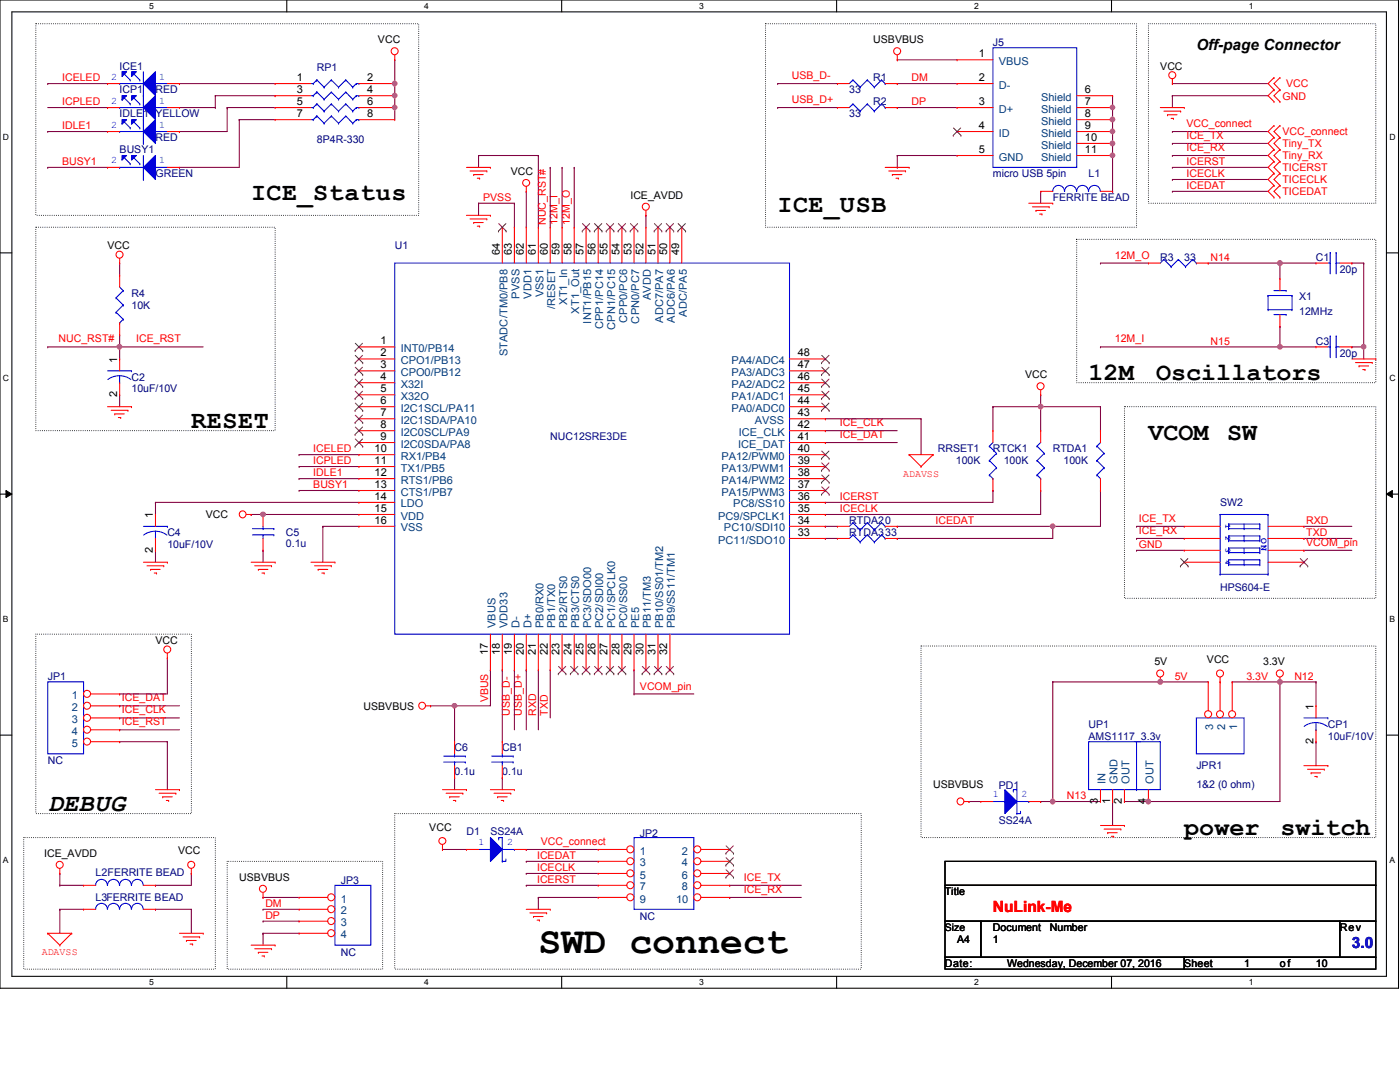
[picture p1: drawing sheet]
<svg xmlns="http://www.w3.org/2000/svg" width="279mm" height="216mm" viewBox="0 0 279 216" stroke-linecap="round" stroke-linejoin="round" font-family="sans-serif">
<defs><g id="words">
<text font-size="7.6" x="107.4" y="190.1">SWD connect</text>
<g font-size="5">
<text x="50.1" y="40">ICE_Status</text>
<text x="155.2" y="42.4">ICE_USB</text>
<text x="217.3" y="75.8">12M</text>
<text x="230.7" y="75.8">Oscillators</text>
<text x="38.2" y="85.3">RESET</text>
<text x="229.2" y="87.8">VCOM SW</text>
<text x="9.5" y="161.8">DEBUG</text>
<text x="236.3" y="166.5">power</text>
<text x="255.5" y="166.5">switch</text>
</g>
<text font-size="3.1" fill="#f00" x="198.2" y="181.9">NuLink-Me</text>
<text font-size="3.1" fill="#0000a0" x="269.8" y="189.1">3.0</text>
<text font-size="3" x="238.8" y="9.9">Off-page Connector</text>
<g font-size="2.2">
<text x="195.3" y="11.4">1</text>
<text x="59.2" y="16.2">1</text>
<text x="73.3" y="16.2">2</text>
<text x="195.3" y="16.2">2</text>
<text x="59.2" y="18.6">3</text>
<text x="59.2" y="21">5</text>
<text x="59.2" y="23.4">7</text>
<text x="73.3" y="18.6">4</text>
<text x="73.3" y="21">6</text>
<text x="73.3" y="23.4">8</text>
<text x="195.3" y="21">3</text>
<text x="216.5" y="18.6">6</text>
<text x="216.5" y="21">7</text>
<text x="216.5" y="23.4">8</text>
<text x="195.3" y="25.7">4</text>
<text x="216.5" y="25.7">9</text>
<text x="216.5" y="28.1">10</text>
<text x="195.3" y="30.5">5</text>
<text x="216.5" y="30.5">11</text>
<text x="99.7" y="50.8" transform="rotate(-90 99.7 50.8)">64</text>
<text x="102.2" y="50.8" transform="rotate(-90 102.2 50.8)">63</text>
<text x="104.5" y="50.8" transform="rotate(-90 104.5 50.8)">62</text>
<text x="106.9" y="50.8" transform="rotate(-90 106.9 50.8)">61</text>
<text x="109.3" y="50.8" transform="rotate(-90 109.3 50.8)">60</text>
<text x="111.7" y="50.8" transform="rotate(-90 111.7 50.8)">59</text>
<text x="114.1" y="50.8" transform="rotate(-90 114.1 50.8)">58</text>
<text x="116.5" y="50.8" transform="rotate(-90 116.5 50.8)">57</text>
<text x="118.9" y="50.8" transform="rotate(-90 118.9 50.8)">56</text>
<text x="121.2" y="50.8" transform="rotate(-90 121.2 50.8)">55</text>
<text x="123.6" y="50.8" transform="rotate(-90 123.6 50.8)">54</text>
<text x="126" y="50.8" transform="rotate(-90 126 50.8)">53</text>
<text x="128.4" y="50.8" transform="rotate(-90 128.4 50.8)">52</text>
<text x="130.8" y="50.8" transform="rotate(-90 130.8 50.8)">51</text>
<text x="133.2" y="50.8" transform="rotate(-90 133.2 50.8)">50</text>
<text x="135.6" y="50.8" transform="rotate(-90 135.6 50.8)">49</text>
<text x="75.9" y="68.7">1</text>
<text x="75.9" y="71.1">2</text>
<text x="159.2" y="71.1">48</text>
<text x="23.4" y="72.3" transform="rotate(-90 23.4 72.3)">1</text>
<text x="75.9" y="73.5">3</text>
<text x="75.9" y="75.9">4</text>
<text x="159.2" y="75.9">46</text>
<text x="159.2" y="73.5">47</text>
<text x="23.4" y="79.2" transform="rotate(-90 23.4 79.2)">2</text>
<text x="75.9" y="78.3">5</text>
<text x="75.9" y="80.6">6</text>
<text x="75.9" y="83.1">7</text>
<text x="159.2" y="80.6">44</text>
<text x="159.2" y="78.3">45</text>
<text x="159.2" y="83.1">43</text>
<text x="75.9" y="87.8">9</text>
<text x="75.9" y="85.4">8</text>
<text x="159.2" y="85.4">42</text>
<text x="159.2" y="87.8">41</text>
<text x="74.8" y="90.2">10</text>
<text x="74.8" y="92.6">11</text>
<text x="74.8" y="95">12</text>
<text x="159.2" y="95">38</text>
<text x="159.2" y="92.6">39</text>
<text x="159.2" y="90.2">40</text>
<text x="74.8" y="97.4">13</text>
<text x="74.8" y="99.7">14</text>
<text x="159.2" y="99.7">36</text>
<text x="159.2" y="97.4">37</text>
<text x="30.5" y="103.4" transform="rotate(-90 30.5 103.4)">1</text>
<text x="74.8" y="104.5">16</text>
<text x="74.8" y="102.2">15</text>
<text x="159.2" y="106.9">33</text>
<text x="159.2" y="104.5">34</text>
<text x="159.2" y="102.2">35</text>
<text x="30.5" y="110.3" transform="rotate(-90 30.5 110.3)">2</text>
<text x="97.4" y="130.6" transform="rotate(-90 97.4 130.6)">17</text>
<text x="99.7" y="130.6" transform="rotate(-90 99.7 130.6)">18</text>
<text x="102.2" y="130.6" transform="rotate(-90 102.2 130.6)">19</text>
<text x="104.5" y="130.6" transform="rotate(-90 104.5 130.6)">20</text>
<text x="106.9" y="130.6" transform="rotate(-90 106.9 130.6)">21</text>
<text x="109.3" y="130.6" transform="rotate(-90 109.3 130.6)">22</text>
<text x="111.7" y="130.6" transform="rotate(-90 111.7 130.6)">23</text>
<text x="114.1" y="130.6" transform="rotate(-90 114.1 130.6)">24</text>
<text x="116.5" y="130.6" transform="rotate(-90 116.5 130.6)">25</text>
<text x="118.9" y="130.6" transform="rotate(-90 118.9 130.6)">26</text>
<text x="121.2" y="130.6" transform="rotate(-90 121.2 130.6)">27</text>
<text x="123.6" y="130.6" transform="rotate(-90 123.6 130.6)">28</text>
<text x="126" y="130.6" transform="rotate(-90 126 130.6)">29</text>
<text x="128.4" y="130.6" transform="rotate(-90 128.4 130.6)">30</text>
<text x="130.8" y="130.6" transform="rotate(-90 130.8 130.6)">31</text>
<text x="133.2" y="130.6" transform="rotate(-90 133.2 130.6)">32</text>
<text x="262.1" y="141.6" transform="rotate(-90 262.1 141.6)">1</text>
<text x="262.1" y="148.5" transform="rotate(-90 262.1 148.5)">2</text>
<text x="219.1" y="160.4" transform="rotate(-90 219.1 160.4)">3</text>
<text x="221.5" y="160.4" transform="rotate(-90 221.5 160.4)">1</text>
<text x="223.9" y="160.4" transform="rotate(-90 223.9 160.4)">2</text>
<text x="228.7" y="160.4" transform="rotate(-90 228.7 160.4)">4</text>
</g>
<g font-size="2.2" fill="#004080">
<text x="199.3" y="13">VBUS</text>
<text x="199.3" y="17.7">D-</text>
<text x="199.3" y="22.5">D+</text>
<text x="207.8" y="20.1">Shield</text>
<text x="207.8" y="22.5">Shield</text>
<text x="199.3" y="27.3">ID</text>
<text x="207.8" y="24.9">Shield</text>
<text x="207.8" y="27.3">Shield</text>
<text x="207.8" y="29.6">Shield</text>
<text x="199.3" y="32">GND</text>
<text x="207.8" y="32">Shield</text>
<text x="103.7" y="59.6" transform="rotate(-90 103.7 59.6)">PVSS</text>
<text x="106" y="59.6" transform="rotate(-90 106 59.6)">VDD1</text>
<text x="108.5" y="59.4" transform="rotate(-90 108.5 59.4)">VSS1</text>
<text x="129.9" y="59.9" transform="rotate(-90 129.9 59.9)">AVDD</text>
<text x="110.8" y="61.7" transform="rotate(-90 110.8 61.7)">/RESET</text>
<text x="113.2" y="60.8" transform="rotate(-90 113.2 60.8)">XT1_In</text>
<text x="115.6" y="62.6" transform="rotate(-90 115.6 62.6)">XT1_Out</text>
<text x="118" y="64.6" transform="rotate(-90 118 64.6)">INT1/PB15</text>
<text x="120.4" y="65.7" transform="rotate(-90 120.4 65.7)">CPP1/PC14</text>
<text x="122.8" y="65.8" transform="rotate(-90 122.8 65.8)">CPN1/PC15</text>
<text x="125.1" y="64.4" transform="rotate(-90 125.1 64.4)">CPP0/PC6</text>
<text x="127.6" y="64.6" transform="rotate(-90 127.6 64.6)">CPN0/PC7</text>
<text x="132.3" y="64.4" transform="rotate(-90 132.3 64.4)">ADC7/PA7</text>
<text x="134.7" y="64.4" transform="rotate(-90 134.7 64.4)">ADC6/PA6</text>
<text x="137.1" y="63.2" transform="rotate(-90 137.1 63.2)">ADC/PA5</text>
<text x="80" y="70.2">INT0/PB14</text>
<text x="101.3" y="71.1" transform="rotate(-90 101.3 71.1)">STADC/TM0/PB8</text>
<text x="80" y="72.6">CPO1/PB13</text>
<text x="80" y="75">CPO0/PB12</text>
<text x="80" y="77.4">X32I</text>
<text x="146" y="77.4">PA2/ADC2</text>
<text x="146" y="75">PA3/ADC3</text>
<text x="146" y="72.6">PA4/ADC4</text>
<text x="80" y="79.8">X32O</text>
<text x="80" y="82.2">I2C1SCL/PA11</text>
<text x="146" y="82.2">PA0/ADC0</text>
<text x="146" y="79.8">PA1/ADC1</text>
<text x="80" y="89.3">I2C0SDA/PA8</text>
<text x="80" y="84.6">I2C1SDA/PA10</text>
<text x="80" y="87">I2C0SCL/PA9</text>
<text x="147.3" y="89.3">ICE_DAT</text>
<text x="147.4" y="87">ICE_CLK</text>
<text x="150.6" y="84.6">AVSS</text>
<text x="80" y="91.7">RX1/PB4</text>
<text x="80" y="94.1">TX1/PB5</text>
<text x="144" y="94.1">PA13/PWM1</text>
<text x="144" y="91.7">PA12/PWM0</text>
<text x="80" y="96.5">RTS1/PB6</text>
<text x="80" y="98.9">CTS1/PB7</text>
<text x="80" y="101.3">LDO</text>
<text x="144" y="98.9">PA15/PWM3</text>
<text x="144" y="96.5">PA14/PWM2</text>
<text x="146.3" y="101.3">PC8/SS10</text>
<text x="80" y="106">VSS</text>
<text x="80" y="103.7">VDD</text>
<text x="143.3" y="103.7">PC9/SPCLK1</text>
<text x="144.5" y="106">PC10/SDI10</text>
<text x="143.3" y="108.5">PC11/SDO10</text>
<text x="98.9" y="125.3" transform="rotate(-90 98.9 125.3)">VBUS</text>
<text x="101.3" y="125.3" transform="rotate(-90 101.3 125.3)">VDD33</text>
<text x="103.7" y="125.3" transform="rotate(-90 103.7 125.3)">D-</text>
<text x="106" y="125.3" transform="rotate(-90 106 125.3)">D+</text>
<text x="108.5" y="125.3" transform="rotate(-90 108.5 125.3)">PB0/RX0</text>
<text x="110.8" y="125.3" transform="rotate(-90 110.8 125.3)">PB1/TX0</text>
<text x="113.2" y="125.3" transform="rotate(-90 113.2 125.3)">PB2/RTS0</text>
<text x="115.6" y="125.3" transform="rotate(-90 115.6 125.3)">PB3/CTS0</text>
<text x="118" y="125.3" transform="rotate(-90 118 125.3)">PC3/SDO00</text>
<text x="120.4" y="125.3" transform="rotate(-90 120.4 125.3)">PC2/SDI00</text>
<text x="122.8" y="125.3" transform="rotate(-90 122.8 125.3)">PC1/SPCLK0</text>
<text x="125.1" y="125.3" transform="rotate(-90 125.1 125.3)">PC0/SS00</text>
<text x="127.6" y="125.3" transform="rotate(-90 127.6 125.3)">PE5</text>
<text x="129.9" y="125.3" transform="rotate(-90 129.9 125.3)">PB11/TM3</text>
<text x="132.3" y="125.3" transform="rotate(-90 132.3 125.3)">PB10/SS01/TM2</text>
<text x="134.7" y="125.3" transform="rotate(-90 134.7 125.3)">PB9/SS11/TM1</text>
<text x="14.3" y="139.5">1</text>
<text x="14.3" y="141.9">2</text>
<text x="14.3" y="144.3">3</text>
<text x="14.3" y="146.6">4</text>
<text x="14.3" y="149">5</text>
<text x="242.1" y="145.7" transform="rotate(-90 242.1 145.7)">3</text>
<text x="244.5" y="145.7" transform="rotate(-90 244.5 145.7)">2</text>
<text x="246.9" y="145.7" transform="rotate(-90 246.9 145.7)">1</text>
<text x="220.6" y="156.4" transform="rotate(-90 220.6 156.4)">IN</text>
<text x="223.1" y="156.4" transform="rotate(-90 223.1 156.4)">GND</text>
<text x="225.4" y="156.4" transform="rotate(-90 225.4 156.4)">OUT</text>
<text x="230.2" y="156.4" transform="rotate(-90 230.2 156.4)">OUT</text>
<text x="127.7" y="170.5">1</text>
<text x="127.7" y="172.9">3</text>
<text x="136.1" y="170.5">2</text>
<text x="136.1" y="172.9">4</text>
<text x="127.7" y="175.3">5</text>
<text x="127.7" y="177.7">7</text>
<text x="136.1" y="175.3">6</text>
<text x="136.1" y="177.7">8</text>
<text x="68" y="180.1">1</text>
<text x="68" y="182.5">2</text>
<text x="68" y="184.8">3</text>
<text x="127.7" y="180.1">9</text>
<text x="134.9" y="180.1">10</text>
<text x="68" y="187.2">4</text>
</g>
<g font-size="2.1">
<text x="75.4" y="8.6">VCC</text>
<text x="174.3" y="8.6">USBVBUS</text>
<text x="231.6" y="13.9">VCC</text>
<text x="101.9" y="34.9">VCC</text>
<text x="125.8" y="39.7">ICE_AVDD</text>
<text x="21.5" y="49.7">VCC</text>
<text x="204.6" y="75.5">VCC</text>
<text x="41.1" y="103.4">VCC</text>
<text x="31" y="128.5">VCC</text>
<text x="230.4" y="132.8">5V</text>
<text x="240.9" y="132.3">VCC</text>
<text x="252.1" y="132.8">3.3V</text>
<text x="72.6" y="141.6">USBVBUS</text>
<text x="186.2" y="157.1">USBVBUS</text>
<text x="85.7" y="165.7">VCC</text>
<text x="8.8" y="171">ICE_AVDD</text>
<text x="35.6" y="170.5">VCC</text>
<text x="47.8" y="175.8">USBVBUS</text>
<text x="188.6" y="178.6">Title</text>
<text x="188.6" y="185.7">Size</text>
<text x="198.2" y="185.8">Document</text>
<text x="209.5" y="185.8">Number</text>
<text x="267.4" y="185.8">Rev</text>
<text x="191" y="188.2">A4</text>
<text x="198.2" y="188.2">1</text>
<text x="188.6" y="193">Date:</text>
<text x="201" y="193">Wednesday, December 07, 2016</text>
<text x="236.3" y="193">Sheet</text>
<text x="248.3" y="193">1</text>
<text x="255.4" y="193">of</text>
<text x="262.6" y="193">10</text>
</g>
<g font-size="2.1" fill="#000080">
<text x="198.2" y="9.1">J5</text>
<text x="23.9" y="13.9">ICE1</text>
<text x="63.2" y="14.1">RP1</text>
<text x="174.3" y="16.3">R1</text>
<text x="23.9" y="18.6">ICP1</text>
<text x="23.9" y="23.4">IDLE1 YELLOW</text>
<text x="31" y="18.6">RED</text>
<text x="169.5" y="18.6">33</text>
<text x="169.5" y="23.4">33</text>
<text x="174.3" y="21">R2</text>
<text x="31" y="28.2">RED</text>
<text x="63.2" y="28.4">8P4R-330</text>
<text x="23.9" y="30.6">BUSY1</text>
<text x="31" y="35.3">GREEN</text>
<text x="198.2" y="35.3">micro USB 5pin</text>
<text x="217.3" y="35.3">L1</text>
<text x="210.1" y="40.1">FERRITE BEAD</text>
<text x="78.8" y="49.7">U1</text>
<text x="231.6" y="52.1">R3</text>
<text x="236.3" y="52.1">33</text>
<text x="262.6" y="52.1">C1</text>
<text x="26.2" y="59.2">R4</text>
<text x="259.3" y="59.9">X1</text>
<text x="267.4" y="54.4">20p</text>
<text x="26.2" y="61.6">10K</text>
<text x="259.3" y="62.8">12MHz</text>
<text x="262.6" y="68.8">C3</text>
<text x="267.4" y="71.2">20p</text>
<text x="26.2" y="75.9">C2</text>
<text x="26.2" y="78.3">10uF/10V</text>
<text x="109.8" y="87.9">NUC12SRE3DE</text>
<text x="187.2" y="90.3">RRSET1</text>
<text x="190.8" y="92.7">100K</text>
<text x="198.2" y="90.3">RTCK1</text>
<text x="200.3" y="92.7">100K</text>
<text x="210.1" y="90.3">RTDA1</text>
<text x="212.3" y="92.7">100K</text>
<text x="243.5" y="101">SW2</text>
<text x="33.4" y="107">C4</text>
<text x="57.1" y="107">C5</text>
<text x="169.5" y="107">RTDA333</text>
<text x="169.5" y="104.6">RTDA20</text>
<text x="33.4" y="109.4">10uF/10V</text>
<text x="57.1" y="109.1">0.1u</text>
<text x="243.5" y="118">HPS604-E</text>
<text x="9.5" y="135.6">JP1</text>
<text x="90.7" y="149.9">C6</text>
<text x="100.2" y="149.9">CB1</text>
<text x="217.3" y="145.2">UP1</text>
<text x="217.3" y="147.6">AMS1117_3.3v</text>
<text x="265" y="145.2">CP1</text>
<text x="265" y="147.6">10uF/10V</text>
<text x="9.5" y="152.4">NC</text>
<text x="90.7" y="154.7">0.1u</text>
<text x="100.2" y="154.7">0.1u</text>
<text x="238.8" y="153.5">JPR1</text>
<text x="199.3" y="157.4">PD1</text>
<text x="238.8" y="157.1">1&amp;2 (0 ohm)</text>
<text x="93.1" y="166.7">D1</text>
<text x="97.9" y="166.7">SS24A</text>
<text x="127.7" y="166.9">JP2</text>
<text x="199.3" y="164.5">SS24A</text>
<text x="19.1" y="174.8">L2FERRITE BEAD</text>
<text x="19.1" y="179.8">L3FERRITE BEAD</text>
<text x="68" y="176.4">JP3</text>
<text x="127.7" y="183.6">NC</text>
<text x="68" y="190.8">NC</text>
</g>
<g font-size="2.1" fill="#f00">
<text x="12.4" y="16.2">ICELED</text>
<text x="158" y="15.8">USB_D-</text>
<text x="181.9" y="16.2">DM</text>
<text x="256.7" y="17.4">VCC</text>
<text x="12.4" y="21">ICPLED</text>
<text x="158" y="20.6">USB_D+</text>
<text x="181.9" y="21">DP</text>
<text x="255.9" y="19.9">GND</text>
<text x="12.4" y="25.8">IDLE1</text>
<text x="236.8" y="25.4">VCC_connect</text>
<text x="236.8" y="27.7">ICE_TX</text>
<text x="255.9" y="27">VCC_connect</text>
<text x="255.9" y="29.4">Tiny_TX</text>
<text x="12.4" y="32.9">BUSY1</text>
<text x="236.8" y="30.1">ICE_RX</text>
<text x="236.8" y="32.9">ICERST</text>
<text x="236.8" y="35.3">ICECLK</text>
<text x="255.9" y="31.8">Tiny_RX</text>
<text x="255.9" y="34.2">TICERST</text>
<text x="96.4" y="40.1">PVSS</text>
<text x="236.8" y="37.7">ICEDAT</text>
<text x="255.9" y="38.9">TICEDAT</text>
<text x="255.9" y="36.5">TICECLK</text>
<text x="108.9" y="44.9" transform="rotate(-90 108.9 44.9)">NUC_RST#</text>
<text x="111.3" y="44.9" transform="rotate(-90 111.3 44.9)">12M_I</text>
<text x="113.7" y="44.9" transform="rotate(-90 113.7 44.9)">12M_O</text>
<text x="222.5" y="51.6">12M_O</text>
<text x="241.6" y="52">N14</text>
<text x="11.7" y="68.3">NUC_RST#</text>
<text x="27.2" y="68.3">ICE_RST</text>
<text x="222.5" y="68.3">12M_I</text>
<text x="241.6" y="68.7">N15</text>
<text x="167.6" y="87.4">ICE_DAT</text>
<text x="167.6" y="85">ICE_CLK</text>
<text x="62.5" y="90.3">ICELED</text>
<text x="62.5" y="95">IDLE1</text>
<text x="62.5" y="92.6">ICPLED</text>
<text x="62.5" y="97.4">BUSY1</text>
<text x="167.6" y="99.8">ICERST</text>
<text x="167.6" y="102.2">ICECLK</text>
<text x="186.7" y="104.6">ICEDAT</text>
<text x="227.3" y="106.6">ICE_RX</text>
<text x="227.3" y="104.1">ICE_TX</text>
<text x="260.7" y="104.6">RXD</text>
<text x="260.7" y="107">TXD</text>
<text x="227.3" y="109.3">GND</text>
<text x="260.7" y="108.9">VCOM_pin</text>
<text x="127.7" y="137.6">VCOM_pin</text>
<text x="234.4" y="135.6">5V</text>
<text x="248.8" y="135.6">3.3V</text>
<text x="258.3" y="135.6">N12</text>
<text x="24.3" y="140">ICE_DAT</text>
<text x="24.3" y="142.4">ICE_CLK</text>
<text x="97.4" y="140.2" transform="rotate(-90 97.4 140.2)">VBUS</text>
<text x="101.8" y="142.8" transform="rotate(-90 101.8 142.8)">USB_D-</text>
<text x="104.1" y="142.8" transform="rotate(-90 104.1 142.8)">USB_D+</text>
<text x="107" y="142.8" transform="rotate(-90 107 142.8)">RXD</text>
<text x="109.3" y="142.8" transform="rotate(-90 109.3 142.8)">TXD</text>
<text x="24.3" y="144.7">ICE_RST</text>
<text x="212.9" y="159.5">N13</text>
<text x="107.2" y="171.4">ICEDAT</text>
<text x="107.2" y="173.8">ICECLK</text>
<text x="107.9" y="168.6">VCC_connect</text>
<text x="107.2" y="176.2">ICERST</text>
<text x="148.5" y="175.8">ICE_TX</text>
<text x="148.5" y="178.2">ICE_RX</text>
<text x="53" y="183.3">DP</text>
<text x="53" y="181">DM</text>
</g>
<g font-size="2" fill="#00f">
<text x="22.2" y="15.9">2</text>
<text x="31.7" y="15.9">1</text>
<text x="22.2" y="20.7">2</text>
<text x="31.7" y="20.7">1</text>
<text x="22.2" y="25.4">2</text>
<text x="31.7" y="25.4">1</text>
<text x="22.2" y="32.6">2</text>
<text x="31.7" y="32.6">1</text>
<text x="198.2" y="159.1">1</text>
<text x="203.9" y="159.1">2</text>
<text x="95.5" y="168.7">1</text>
<text x="101.2" y="168.7">2</text>
</g>
<g font-size="2" fill="#f00">
<text x="180.3" y="95.1">ADAVSS</text>
<text x="8.3" y="190.6">ADAVSS</text>
</g>
<text font-size="1.9" fill="#00f" x="251.7" y="107.4" transform="rotate(90 251.7 107.4)">ON</text>
<g font-size="1.7">
<text x="29.8" y="1.8">5</text>
<text x="84.7" y="1.8">4</text>
<text x="139.5" y="1.8">3</text>
<text x="194.4" y="1.8">2</text>
<text x="249.3" y="1.8">1</text>
<text x=".6" y="27.9">D</text>
<text x="277.3" y="27.9">D</text>
<text x=".6" y="76">C</text>
<text x="277.3" y="76">C</text>
<text x=".6" y="124.2">B</text>
<text x="277.3" y="124.2">B</text>
<text x=".6" y="172.3">A</text>
<text x="277.3" y="172.3">A</text>
<text x="29.8" y="196.6">5</text>
<text x="84.7" y="196.6">4</text>
<text x="139.5" y="196.6">3</text>
<text x="194.4" y="196.6">2</text>
<text x="249.3" y="196.6">1</text>
</g>
<g font-size="1.6" fill="#00f">
<text x="244.6" y="104.6" transform="rotate(90 244.6 104.6)">1</text>
<text x="244.6" y="106.9" transform="rotate(90 244.6 106.9)">2</text>
<text x="244.6" y="109.3" transform="rotate(90 244.6 109.3)">3</text>
<text x="244.6" y="111.7" transform="rotate(90 244.6 111.7)">4</text>
</g>
</g></defs>
<path d="M0 0h279.1v197.2h-279.1zM2.4 2.4h274.3v192.4h-274.3z" fill="none" stroke="#000" stroke-width=".21"/>
<g fill="#fff">
<path d="M29.8 .3h.9v1.9h-.9z"/>
<path d="M29.8 195.1h.9v1.9h-.9z"/>
</g>
<path d="M57.2 0v2.4M57.2 194.8v2.4" fill="none" stroke="#000" stroke-width=".21"/>
<g fill="#fff">
<path d="M84.7 .3h.9v1.9h-.9z"/>
<path d="M84.7 195.1h.9v1.9h-.9z"/>
</g>
<path d="M112.1 0v2.4M112.1 194.8v2.4" fill="none" stroke="#000" stroke-width=".21"/>
<g fill="#fff">
<path d="M139.5 .3h1v1.9h-1z"/>
<path d="M139.5 195.1h1v1.9h-1z"/>
</g>
<path d="M167 0v2.4M167 194.8v2.4" fill="none" stroke="#000" stroke-width=".21"/>
<g fill="#fff">
<path d="M194.4 .3h.9v1.9h-.9z"/>
<path d="M194.4 195.1h.9v1.9h-.9z"/>
</g>
<path d="M221.8 0v2.4M221.8 194.8v2.4" fill="none" stroke="#000" stroke-width=".21"/>
<g fill="#fff">
<path d="M249.3 .3h.9v1.9h-.9z"/>
<path d="M249.3 195.1h.9v1.9h-.9z"/>
<path d="M.6 26.4h1.2v1.9h-1.2z"/>
<path d="M277.3 26.4h1.2v1.9h-1.2z"/>
<path d="M.6 74.5h1.2v1.9h-1.2z"/>
<path d="M277.3 74.5h1.2v1.9h-1.2z"/>
</g>
<path d="M0 50.5h2.4M276.7 50.5h2.4" fill="none" stroke="#000" stroke-width=".21"/>
<g fill="#fff">
<path d="M.6 122.6h1.1v1.9h-1.1z"/>
<path d="M277.3 122.6h1.1v1.9h-1.1z"/>
</g>
<path d="M0 98.6h2.4M276.7 98.6h2.4" fill="none" stroke="#000" stroke-width=".21"/>
<path d="M1.2 97.9l1.2 .7-1.2 .7zM276.7 98.6l1.2-.7v1.4z" fill="#000"/>
<path d="M1.2 97.9l1.2 .7-1.2 .7zM276.7 98.6l1.2-.7v1.4z" fill="none" stroke="#000" stroke-width=".2"/>
<g fill="#fff">
<path d="M.6 170.7h1.1v1.9h-1.1z"/>
<path d="M277.3 170.7h1.1v1.9h-1.1z"/>
</g>
<path d="M0 146.7h2.4M276.7 146.7h2.4" fill="none" stroke="#000" stroke-width=".21"/>
<path d="M7.2 4.7h76.4v38.3h-76.4zM152.8 4.7h74v40.6h-74zM229.2 4.7h45.4v35.9h-45.4zM7.2 45.3h47.7v40.6h-47.7zM214.9 47.8h59.7v28.6h-59.7zM224.4 81.2h50.2v38.2h-50.2zM7.2 126.5h31v35.8h-31zM183.8 128.9h90.8v38.2h-90.8zM4.7 167.1h38.3v26.3h-38.3zM45.3 171.9h31.1v21.5h-31.1zM78.8 162.3h93.1v31.1h-93.1z" fill="none" stroke="#000" stroke-width=".21" stroke-dasharray="0 .4"/>
<g fill="none" stroke="#800040" stroke-width=".21">
<path d="M9.5 26.2h.1M9.5 26.2h12M45.3 21.5h.1M45.3 21.5h9.6M107.4 31h.1M107.4 31v14.3M95.5 40.6h.1M95.5 40.6v2.4M95.5 40.6h7.2M219.6 52.5h.1M219.6 52.5h9.6M255.4 65.2h.1"/>
<path d="M255.4 65.2v4M269.8 69.2h.1M269.8 69.2h2.4M59.7 90.7h.1M59.7 90.7h11.9M164.7 88.3h.1M164.7 88.3h14.4M183.8 83.6h.1M183.8 83.6v7.1M219.6 81.2h.1M219.6 81.2v4.7M31 109.8h.1"/>
<path d="M31 109.8v2.4M52.5 109.8h.1M52.5 109.8v2.4M64.4 105h.1M64.4 105v7.2M179.1 107.4h.1M210.1 105h.1M210.1 105v2.4h-31M97.9 133.7h.1M97.9 133.7v7.1h-7.2M105 133.7h.1M105 133.7v11.9"/>
<path d="M23.9 140.8h.1M23.9 148h.1M23.9 140.8h11.9M23.9 148h9.5M90.7 140.8h.1M11.9 174.3h.1M11.9 174.3v2.4M31 176.7h.1M31 176.7h7.2M31 181.4h.1M31 181.4h7.2M38.2 181.4h.1"/>
<path d="M38.2 181.4v4.8"/>
</g>
<circle cx="90.7" cy="140.8" r=".45" fill="#f0f"/>
<circle cx="90.7" cy="140.8" r=".45" fill="none" stroke="#f0f" stroke-width=".21"/>
<g fill="none" stroke="#800040" stroke-width=".21">
<path d="M9.5 33.4h.1M9.5 33.4h12M35.8 33.4h.1M45.3 21.5h.1M45.3 21.5v4.7M47.8 23.9h.1M47.8 23.9v9.5h-12M47.8 23.9h7.1M95.5 31h.1M95.5 31h11.9M95.5 31v2.4M105 38.2h.1"/>
<path d="M105 38.2v7.1M112.2 33.4h.1M112.2 33.4v11.9M128.9 43h.1M128.9 43v2.3M272.2 69.2h.1M272.2 69.2v2.4M59.7 97.9h.1M59.7 97.9h11.9M164.7 85.9h.1M164.7 85.9h14.4M198.2 81.2h.1"/>
<path d="M198.2 81.2v4.7M219.6 97.9h.1M219.6 97.9v7.1M64.4 105h.1M64.4 105h7.2M164.7 107.4h.1M164.7 107.4h2.4M23.9 138.5h.1M23.9 138.5h9.5M100.2 133.7h.1M100.2 133.7v14.3M23.9 143.3h.1"/>
<path d="M23.9 143.3h11.9M33.4 148h.1M33.4 148v9.6M90.7 155.2h.1M90.7 155.2v2.4M11.9 176.7h.1M11.9 176.7h4.8M11.9 181.4h.1M11.9 181.4v4.8"/>
</g>
<circle cx="272.1" cy="69.2" r=".45" fill="#f0f"/>
<circle cx="272.1" cy="69.2" r=".45" fill="none" stroke="#f0f" stroke-width=".21"/>
<path d="M35.8 26.2h.1M35.8 26.2h9.5M78.8 21.5h.1M78.8 21.5v2.4M269.8 52.5h.1M269.8 52.5h2.4M59.7 95.5h.1M59.7 95.5h11.9M164.7 83.6h.1M164.7 83.6h19.1" fill="none" stroke="#800040" stroke-width=".21"/>
<circle cx="78.8" cy="21.4" r=".45" fill="#f0f"/>
<circle cx="78.8" cy="21.4" r=".45" fill="none" stroke="#f0f" stroke-width=".21"/>
<g fill="none" stroke="#800040" stroke-width=".21">
<path d="M109.8 33.4h.1M109.8 33.4v11.9M114.6 33.4h.1M114.6 33.4v11.9M102.7 40.6h.1M102.7 40.6v4.7M255.4 52.5h.1M255.4 52.5h7.2M219.6 69.2h.1M219.6 69.2h35.8M59.7 93.1h.1M59.7 93.1h11.9"/>
<path d="M207.7 81.2h.1M207.7 81.2v4.7M31 100.2h.1M31 100.2h40.6M31 100.2v2.5M164.7 102.7h.1M164.7 102.7h43M33.4 131.3h.1M33.4 131.3v7.2M102.7 133.7h.1M102.7 133.7v11.9M23.9 145.6h.1"/>
<path d="M23.9 145.6h11.9M100.2 155.2h.1M100.2 155.2v2.4M38.2 174.3h.1M38.2 174.3v2.4M11.9 181.4h.1M11.9 181.4h4.8"/>
</g>
<circle cx="255.4" cy="69.2" r=".46" fill="#f0f"/>
<circle cx="255.4" cy="69.2" r=".46" fill="none" stroke="#f0f" stroke-width=".21"/>
<path d="M255.4 52.5h.1M255.4 52.5v3.1" fill="none" stroke="#800040" stroke-width=".21"/>
<circle cx="255.4" cy="52.5" r=".47" fill="#f0f"/>
<circle cx="255.4" cy="52.5" r=".47" fill="none" stroke="#f0f" stroke-width=".21"/>
<g fill="none" stroke="#800040" stroke-width=".21">
<path d="M207.7 97.9h.1M207.7 97.9v4.8M210.1 159.9h.1M210.1 159.9h9.5M229.2 159.9h.1M229.2 159.9h26.2M52.5 179.1h.1M52.5 179.1h7.2M52.5 183.8h.1M52.5 186.2h.1M52.5 181.4h.1M52.5 183.8h7.2"/>
<path d="M52.5 186.2h7.2M52.5 186.2v2.4M52.5 181.4h7.2"/>
</g>
<circle cx="229.2" cy="159.9" r=".46" fill="#f0f"/>
<circle cx="229.2" cy="159.9" r=".46" fill="none" stroke="#f0f" stroke-width=".21"/>
<path d="M210.1 136.1h.1M210.1 136.1v23.8M245.9 136.1h.1M245.9 136.1h9.5M193.4 159.9h.1M193.4 159.9h2.3M222 159.9h.1M222 159.9v4.8M224.4 159.9h.1M224.4 159.9h4.8" fill="none" stroke="#800040" stroke-width=".21"/>
<circle cx="210.1" cy="159.9" r=".46" fill="#f0f"/>
<circle cx="210.1" cy="159.9" r=".46" fill="none" stroke="#f0f" stroke-width=".21"/>
<path d="M234 19.1h.1M234 19.1h19.1M234 19.1v2.4M255.4 136.1h.1M255.4 136.1v23.8M262.6 148h.1M262.6 148v4.8" fill="none" stroke="#800040" stroke-width=".21"/>
<circle cx="255.4" cy="136.1" r=".47" fill="#f0f"/>
<circle cx="255.4" cy="136.1" r=".47" fill="none" stroke="#f0f" stroke-width=".21"/>
<path d="M198.2 81.2h.1M198.2 81.2h21.4M207.7 81.2h.1" fill="none" stroke="#800040" stroke-width=".21"/>
<circle cx="207.7" cy="81.1" r=".46" fill="#f0f"/>
<circle cx="207.7" cy="81.1" r=".46" fill="none" stroke="#f0f" stroke-width=".21"/>
<g fill="none" stroke="#800040" stroke-width=".21">
<path d="M234 16.7h.1M234 16.7h19.1M241.1 52.5h.1M241.1 52.5h14.3M272.2 52.5h.1M272.2 52.5v16.7M207.7 78.8h.1M207.7 78.8v2.4M255.4 69.2h.1M255.4 69.2h7.2M198.2 97.9h.1M198.2 97.9v2.3"/>
<path d="M164.7 105h.1M164.7 105h2.4M179.1 105h.1M179.1 105h40.5M210.1 105h.1M107.4 133.7h.1M107.4 133.7v11.9M109.8 133.7h.1M109.8 133.7v9.6M126.5 133.7h.1M126.5 138.5h.1M126.5 133.7v4.8"/>
<path d="M126.5 138.5h12M255.4 136.1h.1M255.4 136.1h7.2M262.6 136.1h.1M262.6 136.1v4.7"/>
</g>
<circle cx="210.1" cy="105" r=".45" fill="#f0f"/>
<circle cx="210.1" cy="105" r=".45" fill="none" stroke="#f0f" stroke-width=".21"/>
<path d="M23.9 69.2h.1M23.9 69.2v2.4M105 169.5h.1M105 169.5h14.4M107.4 179.1h.1M107.4 179.1h12M107.4 179.1v2.3" fill="none" stroke="#800040" stroke-width=".21"/>
<circle cx="23.8" cy="69.2" r=".46" fill="#f0f"/>
<circle cx="23.8" cy="69.2" r=".46" fill="none" stroke="#f0f" stroke-width=".21"/>
<path d="M23.9 52.5h.1M23.9 52.5v2.4M9.5 69.2h.1M9.5 69.2h31.1M23.9 69.2h.1M23.9 78.8h.1M23.9 66.8h.1M23.9 66.8v2.4M23.9 78.8v2.4M52.5 102.7h.1M52.5 102.7h19.1" fill="none" stroke="#800040" stroke-width=".21"/>
<circle cx="52.5" cy="102.6" r=".46" fill="#f0f"/>
<circle cx="52.5" cy="102.6" r=".46" fill="none" stroke="#f0f" stroke-width=".21"/>
<g fill="none" stroke="#800040" stroke-width=".21">
<path d="M155.2 16.7h.1M155.2 16.7h11.9M179.1 16.7h.1M179.1 16.7h11.9M155.2 21.5h.1M155.2 21.5h11.9M179.1 31h.1M179.1 33.4h.1M179.1 21.5h.1M179.1 31h11.9M179.1 31v2.4M179.1 21.5h11.9"/>
<path d="M207.7 38.2h.1M207.7 38.2v2.4M231.6 136.1h.1M231.6 136.1h9.5M85.9 140.8h.1M85.9 140.8h4.8M90.7 140.8h.1M90.7 140.8v7.2M207.7 159.9h.1M207.7 159.9h2.4M88.3 169.5h.1M88.3 169.5h4.8"/>
<path d="M105 176.7h.1M105 171.9h.1M105 174.3h.1M105 176.7h14.4M105 171.9h14.4M105 174.3h14.4M145.6 176.7h.1M145.6 179.1h.1M145.6 176.7h14.3M145.6 179.1h14.3"/>
</g>
<circle cx="231.6" cy="136.1" r=".47" fill="#f0f"/>
<circle cx="231.6" cy="136.1" r=".47" fill="none" stroke="#f0f" stroke-width=".21"/>
<path d="M78.8 11.9h.1M78.8 19.1h.1M78.8 11.9v4.8M78.8 19.1v2.4M210.1 136.1h.1M210.1 136.1h21.5" fill="none" stroke="#800040" stroke-width=".21"/>
<circle cx="78.8" cy="19.1" r=".45" fill="#f0f"/>
<circle cx="78.8" cy="19.1" r=".45" fill="none" stroke="#f0f" stroke-width=".21"/>
<path d="M78.8 16.7h.1M78.8 16.7v2.4" fill="none" stroke="#800040" stroke-width=".21"/>
<circle cx="78.7" cy="16.7" r=".46" fill="#f0f"/>
<circle cx="78.7" cy="16.7" r=".46" fill="none" stroke="#f0f" stroke-width=".21"/>
<g fill="none" stroke="#800040" stroke-width=".21">
<path d="M9.5 16.7h.1M9.5 16.7h12M35.8 16.7h.1M35.8 16.7h19.1M43 19.1h.1M43 19.1v2.4M43 19.1h11.9M54.9 19.1h.1M179.1 11.9h.1M179.1 11.9h11.9M222 19.1v2.4M9.5 21.5h12"/>
<path d="M21.5 21.5h.1M35.8 21.5h7.2M43 21.5h.1M222 21.5h.1M234 26.2h.1M234 28.6h.1M234 31h.1M234 38.2h.1M234 33.4h.1M234 35.8h.1M234 26.2h19.1M234 28.6h19.1"/>
<path d="M234 31h19.1M234 38.2h19.1M234 33.4h19.1M234 35.8h19.1M50.1 102.7h.1M50.1 102.7h2.4M164.7 100.2h.1M164.7 100.2h33.5M226.8 107.4h.1M226.8 105h.1M226.8 109.8h.1M226.8 105h9.5"/>
<path d="M226.8 107.4h9.5M226.8 109.8h9.5M260.2 105h.1M260.2 107.4h.1M260.2 109.8h.1M260.2 105h9.6M260.2 107.4h9.6M260.2 109.8h9.6"/>
</g>
<circle cx="222" cy="21.4" r=".45" fill="#f0f"/>
<circle cx="222" cy="21.4" r=".45" fill="none" stroke="#f0f" stroke-width=".21"/>
<path d="M222 28.6h.1M222 26.2v2.4" fill="none" stroke="#800040" stroke-width=".21"/>
<circle cx="222" cy="28.6" r=".46" fill="#f0f"/>
<circle cx="222" cy="28.6" r=".46" fill="none" stroke="#f0f" stroke-width=".21"/>
<path d="M222 26.2h.1M222 23.9v2.3" fill="none" stroke="#800040" stroke-width=".21"/>
<circle cx="222" cy="26.2" r=".45" fill="#f0f"/>
<circle cx="222" cy="26.2" r=".45" fill="none" stroke="#f0f" stroke-width=".21"/>
<path d="M222 38.2h.1M222 23.9h.1M222 21.5v2.4M222 31v7.2" fill="none" stroke="#800040" stroke-width=".21"/>
<circle cx="222" cy="23.8" r=".46" fill="#f0f"/>
<circle cx="222" cy="23.8" r=".46" fill="none" stroke="#f0f" stroke-width=".21"/>
<path d="M222 31h.1M222 28.6v2.4" fill="none" stroke="#800040" stroke-width=".21"/>
<circle cx="222" cy="31" r=".45" fill="#f0f"/>
<circle cx="222" cy="31" r=".45" fill="none" stroke="#f0f" stroke-width=".21"/>
<g fill="none" stroke="#f00" stroke-width=".21">
<path d="M54.9 16.7h.1M54.9 19.1h.1M54.9 16.7h7.2M54.9 19.1h7.2M71.6 16.7h7.2M71.6 19.1h7.2M78.8 11.9h.1M78.8 16.7h.1M78.8 19.1h.1M78.8 11v.9M179.1 11.9h.1M179.1 11v.9"/>
<path d="M234 16.7h.1M234 15.7v1M254.3 17.9h.1M254.3 15.5h.1M254.3 17.9l-1.2 1.2 1.2 1.2M254.3 15.5l-1.2 1.2 1.2 1.2M255.4 17.9h.1M255.4 15.5h.1M255.4 17.9l-1.1 1.2 1.1 1.2M255.4 15.5l-1.1 1.2 1.1 1.2M54.9 21.5h.1M54.9 23.9h.1"/>
<path d="M54.9 21.5h7.2M54.9 23.9h7.2M71.6 21.5h7.2M71.6 23.9h7.2M78.8 21.5h.1M78.8 23.9h.1M93.1 33.4h4.8M93.8 34.1h3.4M94.5 34.8h.1M94.5 34.8h1.9M95.2 35.6h.5M95.7 35.6h.1"/>
<path d="M97.2 34.1h.1M97.9 33.4h.1M105 38.2h.1M105 37.2v1M176.7 33.4h4.7M177.4 34.1h3.3M178.1 34.8h.1M178.1 34.8h1.9M178.8 35.6h.5M179.3 35.6h.1M180.7 34.1h.1M181.4 33.4h.1"/>
<path d="M231.6 21.5h4.7M232.3 22.2h3.3M233 22.9h.1M233 22.9h1.9M233.7 23.6h.5M234.2 23.6h.1M235.6 22.2h.1M236.3 21.5h.1M254.3 20.3h.1M254.3 25.1h.1M254.3 27.4h.1M254.3 29.8h.1"/>
<path d="M254.3 32.2h.1M254.3 37h.1M254.3 39.4h.1M254.3 34.6h.1M254.3 25.1l-1.2 1.1 1.2 1.2M254.3 27.4l-1.2 1.2 1.2 1.2M254.3 29.8l-1.2 1.2 1.2 1.2M254.3 37l-1.2 1.2 1.2 1.2M254.3 32.2l-1.2 1.2 1.2 1.2M254.3 34.6l-1.2 1.2 1.2 1.2M255.4 20.3h.1M255.4 27.4h.1"/>
<path d="M255.4 25.1h.1M255.4 29.8h.1M255.4 32.2h.1M255.4 39.4h.1M255.4 37h.1M255.4 34.6h.1M255.4 25.1l-1.1 1.1 1.1 1.2M255.4 27.4l-1.1 1.2 1.1 1.2M255.4 29.8l-1.1 1.2 1.1 1.2M255.4 37l-1.1 1.2 1.1 1.2M255.4 32.2l-1.1 1.2 1.1 1.2M255.4 34.6l-1.1 1.2 1.1 1.2"/>
<path d="M23.9 52.5h.1M23.9 51.6v.9M93.1 43h4.8M93.8 43.7h3.4M94.5 44.4h.1M94.5 44.4h1.9M95.2 45.1h.5M95.7 45.1h.1M97.2 43.7h.1M97.9 43h.1M128.9 43h.1M128.9 42v1"/>
<path d="M205.3 40.6h4.8M206 41.3h3.4M206.8 42h.1M206.8 42h1.9M207.5 42.7h.4M207.9 42.7h.1M209.4 41.3h.1M210.1 40.6h.1M207.7 78.8h.1M207.7 77.8v1M269.8 71.6h4.8M270.5 72.3h3.4"/>
<path d="M271.2 73h.1M271.2 73h1.9M271.9 73.7h.5M272.4 73.7h.1M273.9 72.3h.1M274.6 71.6h.1M21.5 81.2h4.7M22.2 81.9h3.3M22.9 82.6h.1M22.9 82.6h1.9M23.6 83.3h.5M24.1 83.3h.1"/>
<path d="M25.5 81.9h.1M26.2 81.2h.1M181.4 90.7h.1M181.4 90.7h4.8M181.4 90.7l2.4 2.4M183.8 93.1h.1M186.2 90.7h.1M186.2 90.7l-2.4 2.4M28.6 112.2h4.8M29.3 112.9h3.4M30.1 113.6h.1M30.1 113.6h1.9"/>
<path d="M30.8 114.3h.4M31.2 114.3h.1M32.7 112.9h.1M33.4 112.2h.1M49.1 102.7h1M50.1 102.7h.1M50.1 112.2h4.8M50.8 112.9h3.4M51.6 113.6h.1M51.6 113.6h1.9M52.3 114.3h.4M52.7 114.3h.1"/>
<path d="M54.2 112.9h.1M54.9 112.2h.1M62.1 112.2h4.7M62.8 112.9h3.3M63.5 113.6h.1M63.5 113.6h1.9M64.2 114.3h.5M64.7 114.3h.1M66.1 112.9h.1M66.8 112.2h.1M33.4 131.3h.1M33.4 130.3v1"/>
<path d="M231.6 136.1h.1M231.6 135.1v1M243.5 136.1h.1M243.5 135.1v1M255.4 136.1h.1M255.4 135.1v1M31 157.6h4.8M31.7 158.3h3.4M32.5 159h.1M32.5 159h1.9M33.2 159.7h.5M33.7 159.7h.1"/>
<path d="M35.1 158.3h.1M35.8 157.6h.1M85 140.8h.9M85.9 140.8h.1M88.3 157.6h4.8M89 158.3h3.4M89.7 159h.1M89.7 159h2M90.5 159.7h.4M90.9 159.7h.1M92.4 158.3h.1M93.1 157.6h.1"/>
<path d="M97.9 157.6h4.8M98.6 158.3h3.3M99.3 159h.1M99.3 159h1.9M100 159.7h.5M100.5 159.7h.1M101.9 158.3h.1M102.7 157.6h.1M192.4 159.9h1M193.4 159.9h.1M260.2 152.8h4.8M260.9 153.5h3.4"/>
<path d="M261.7 154.2h.1M261.7 154.2h1.9M262.4 154.9h.4M262.8 154.9h.1M264.3 153.5h.1M265 152.8h.1M11.9 174.3h.1M11.9 173.3v1M38.2 174.3h.1M38.2 173.3v1M52.5 179.1h.1M52.5 178.1v1"/>
<path d="M88.3 169.5h.1M88.3 168.5v1M219.6 164.7h4.8M220.3 165.4h3.4M221.1 166.2h.1M221.1 166.2h1.9M221.8 166.9h.4M222.2 166.9h.1M223.7 165.4h.1M224.4 164.7h.1M9.5 186.2h.1M9.5 186.2h4.8"/>
<path d="M9.5 186.2l2.4 2.4M11.9 188.6h.1M14.3 186.2h.1M14.3 186.2l-2.4 2.4M35.8 186.2h4.8M36.5 186.9h3.3M37.2 187.7h.1M37.2 187.7h2M37.9 188.4h.5M38.4 188.4h.1M39.8 186.9h.1M40.6 186.2h.1"/>
<path d="M50.1 188.6h4.8M50.8 189.3h3.4M51.6 190h.1M51.6 190h1.9M52.3 190.8h.4M52.7 190.8h.1M54.2 189.3h.1M54.9 188.6h.1M105 181.4h4.8M105.7 182.2h3.4M106.5 182.9h.1M106.5 182.9h1.9"/>
<path d="M107.2 183.6h.5M107.7 183.6h.1M109.1 182.2h.1M109.8 181.4h.1"/>
<circle cx="78.8" cy="10.2" r=".7"/>
<circle cx="179" cy="10.2" r=".7"/>
<circle cx="234" cy="15" r=".7"/>
<circle cx="105" cy="36.5" r=".69"/>
<circle cx="23.9" cy="50.8" r=".7"/>
<circle cx="128.9" cy="41.2" r=".7"/>
<circle cx="207.7" cy="77.1" r=".7"/>
<circle cx="48.4" cy="102.6" r=".68"/>
<circle cx="33.4" cy="129.6" r=".7"/>
<circle cx="231.5" cy="134.4" r=".7"/>
<circle cx="243.5" cy="134.4" r=".7"/>
<circle cx="255.4" cy="134.4" r=".7"/>
<circle cx="84.2" cy="140.8" r=".68"/>
<circle cx="191.7" cy="159.9" r=".68"/>
<circle cx="11.9" cy="172.6" r=".7"/>
<circle cx="38.2" cy="172.6" r=".7"/>
<circle cx="52.5" cy="177.3" r=".7"/>
<circle cx="88.3" cy="167.8" r=".69"/>
</g>
<path d="M188.6 171.9h86v4.8h-86zM188.6 176.7h86v7.1h-86zM188.6 183.8h7.1v7.2h-7.1zM188.6 191h47.7v2.4h-47.7zM195.7 183.8h71.7v7.2h-71.7zM236.3 191h38.3v2.4h-38.3zM267.4 183.8h7.2v7.2h-7.2z" fill="none" stroke="#000" stroke-width=".21"/>
<g fill="none" stroke="#00f" stroke-width=".21">
<path d="M62.1 16.7h.4M62.1 19.1h.4M62.5 16.7h.1M62.5 19.1h.1M63.2 16h.1M63.2 18.4h.1M63.2 16l-.2 .2M63.2 18.4l-.2 .2M63.2 16l-.7 .7M63.2 16l1.5 1.4M63.2 18.4l-.7 .7M63.2 18.4l1.5 1.4"/>
<path d="M64.7 17.4h.1M64.7 19.8h.1M66.1 16h.1M66.1 18.4h.1M66.1 16l-1.4 1.4M66.1 16l1.5 1.4M66.1 18.4l-1.4 1.4M66.1 18.4l1.5 1.4M67.6 17.4h.1M67.6 19.8h.1M69 16h.1M69 18.4h.1"/>
<path d="M69 16l-1.4 1.4M69 16l1.4 1.4M69 18.4l-1.4 1.4M69 18.4l1.4 1.4M70.4 17.4h.1M70.4 19.8h.1M71.1 16.7h.1M71.1 19.1h.1M71.1 16.7h.5M71.1 16.7l-.7 .7M71.1 19.1h.5M71.1 19.1l-.7 .7"/>
<path d="M71.6 16.7h.1M71.6 19.1h.1M62.1 21.5h.4M62.1 23.9h.4M62.5 21.5h.1M62.5 23.9h.1M63.2 20.7h.1M63.2 23.2h.1M63.2 20.7l-.2 .3M63.2 23.2l-.7 .7M63.2 20.7l-.7 .8M63.2 20.7l1.5 1.5"/>
<path d="M63.2 23.2l1.5 1.4M64.7 22.2h.1M64.7 24.6h.1M66.1 20.7h.1M66.1 23.2h.1M66.1 20.7l-1.4 1.5M66.1 20.7l1.5 1.5M66.1 23.2l-1.4 1.4M66.1 23.2l1.5 1.4M67.6 22.2h.1M67.6 24.6h.1M69 20.7h.1"/>
<path d="M69 23.2h.1M69 20.7l-1.4 1.5M69 20.7l1.4 1.5M69 23.2l-1.4 1.4M69 23.2l1.4 1.4M70.4 22.2h.1M70.4 24.6h.1M71.1 21.5h.1M71.1 23.9h.1M71.1 21.5h.5M71.1 21.5l-.7 .7M71.1 23.9h.5"/>
<path d="M71.1 23.9l-.7 .7M71.6 21.5h.1M71.6 23.9h.1"/>
</g>
<path d="M200.5 157.6l2.4 2.3-2.4 2.4z" fill="#00f"/>
<g fill="none" stroke="#00f" stroke-width=".21">
<path d="M218.9 89h.1M218.9 91.9h.1M218.9 94.8h.1M218.9 89l1.4 1.5M218.9 91.9l1.4 1.4M218.9 94.8l.7 .7M219.6 95.5h.1M219.6 88.3l-.7 .7M220.3 90.5h.1M220.3 93.3h.1M220.3 90.5l-1.4 1.4M220.3 93.3l-1.4 1.5"/>
<path d="M198.2 159.9h2.3M200.5 157.6l2.4 2.3-2.4 2.4zM200.5 159.9h.1M202.2 158v-.4h.7v4.7M202.9 159.9h2.4M205.3 159.9h.1M238.8 143.3h9.5v7.1h-9.5zM202.9 162.3h.1M203.7 161.9v.4h-.8"/>
</g>
<path d="M219.6 85.9h.1M219.6 97.9h.1M219.6 85.9v2.4M219.6 95.5v2.4M195.7 159.9h.1M195.7 159.9h2.5M205.3 159.9h2.4M207.7 159.9h.1" fill="none" stroke="#f00" stroke-width=".21"/>
<circle cx="245.9" cy="142.5" r=".7" fill="#fff"/>
<g fill="none" stroke="#f00" stroke-width=".21">
<path d="M245.9 136.1h.1M245.9 136.1v5.7"/>
<circle cx="245.9" cy="142.5" r=".7"/>
</g>
<circle cx="243.5" cy="142.5" r=".7" fill="#fff"/>
<g fill="none" stroke="#f00" stroke-width=".21">
<path d="M243.5 136.1h.1M243.5 136.1v5.7"/>
<circle cx="243.5" cy="142.5" r=".7"/>
</g>
<circle cx="241.1" cy="142.5" r=".7" fill="#fff"/>
<g fill="none" stroke="#f00" stroke-width=".21">
<path d="M52.5 102.7h.1M52.5 109.8h.1M52.5 102.7v2.3M52.5 107.4v2.4M241.1 136.1h.1M241.1 136.1v5.7"/>
<circle cx="241.1" cy="142.5" r=".7"/>
</g>
<path d="M50.4 106.7h4.3M50.4 105.5h4.3M52.5 105.5h.1M52.5 106.7h.1M52.5 105v.5M52.5 106.7v.7M54.7 106.7h.1M54.7 105.5h.1" fill="none" stroke="#00f" stroke-width=".21"/>
<path d="M28.6 21.5l2.4-2.4v4.8z" fill="#00f"/>
<path d="M28.6 21.5l2.4-2.4v4.8z" fill="none" stroke="#00f" stroke-width=".21"/>
<path d="M26.2 19.1h1l-1 .9z" fill="#00f"/>
<path d="M26.2 19.1h1l-1 .9z" fill="none" stroke="#00f" stroke-width=".21"/>
<path d="M24.3 19.1h1l-1 .9z" fill="#00f"/>
<g fill="none" stroke="#00f" stroke-width=".21">
<path d="M24.3 19.1h1l-1 .9zM24.8 19.6l1.2 1.1M26.7 19.6l1.2 1.1M28.6 19.1v4.8M170.2 16h.1M170.2 16l-.7 .7M170.2 16l1.5 1.4M171.7 17.4h.1M173.1 16h.1M173.1 16l-1.4 1.4M173.1 16l1.4 1.4M174.5 17.4h.1"/>
<path d="M175.9 16h.1M175.9 16l-1.4 1.4M175.9 16l.8 .7M176.7 16.7h.1M23.9 21.5h.1M23.9 21.5h4.7M26 20.7h.1M27.9 20.7h.1M28.6 23.9h.1M31 21.5h.1M31 21.5h2.4M88.6 152.1h4.3"/>
<path d="M88.6 150.9h4.3M90.7 150.9h.1M90.7 152.1h.1M90.7 150.4v.5M90.7 152.1v.7M92.9 152.1h.1M92.9 150.9h.1"/>
</g>
<path d="M167.1 16.7h.1M167.1 16.7h2.4M176.7 16.7h2.4M179.1 16.7h.1M21.5 21.5h.1M21.5 21.5h2.4M33.4 21.5h2.4M35.8 21.5h.1M90.7 148h.1M90.7 155.2h.1M90.7 148v2.4M90.7 152.8v2.4" fill="none" stroke="#f00" stroke-width=".21"/>
<path d="M28.6 16.7l2.4-2.4v4.8z" fill="#00f"/>
<path d="M28.6 16.7l2.4-2.4v4.8z" fill="none" stroke="#00f" stroke-width=".21"/>
<path d="M26.2 14.3h1l-1 1z" fill="#00f"/>
<path d="M26.2 14.3h1l-1 1z" fill="none" stroke="#00f" stroke-width=".21"/>
<path d="M24.3 14.3h1l-1 1z" fill="#00f"/>
<g fill="none" stroke="#00f" stroke-width=".21">
<path d="M23.9 16.7h.1M23.9 16.7h4.7M24.3 14.3h1l-1 1zM24.8 14.8l1.2 1.2M26 16h.1M26.7 14.8l1.2 1.2M27.9 16h.1M28.6 19.1h.1M28.6 14.3v4.8M31 16.7h.1M31 16.7h2.4M170.2 20.7h.1"/>
<path d="M170.2 20.7l-.7 .8M170.2 20.7l1.5 1.5M171.7 22.2h.1M173.1 20.7h.1M173.1 20.7l-1.4 1.5M173.1 20.7l1.4 1.5M174.5 22.2h.1M175.9 20.7h.1M175.9 20.7l-1.4 1.5M175.9 20.7l.8 .8M176.7 21.5h.1M23.2 59.4h.1"/>
<path d="M23.2 59.4l1.4 1.5M23.9 57.3l.7 .7M24.6 58h.1M24.6 58l-1.4 1.4M265 52.5h.5M265.5 52.5h.1M265.5 50.4h.1M265.5 50.4v4.3M266.7 50.4h.1M266.7 52.5h.1M266.7 52.5h.7M266.7 50.4v4.3"/>
<path d="M23.2 62.3h.1M23.2 62.3l1.4 1.4M23.9 64.4h.1M24.6 60.9h.1M24.6 63.7h.1M24.6 60.9l-1.4 1.4M24.6 63.7l-.7 .7M265 69.2h.5M265.5 69.2h.1M265.5 67.1h.1M265.5 67.1v4.3M266.7 67.1h.1"/>
<path d="M266.7 69.2h.1M266.7 67.1v4.3M266.7 69.2h.7M207 89h.1M207 91.9h.1M207 94.8h.1M207 89l1.4 1.5M207 91.9l1.4 1.4M207 94.8l.7 .7M207.7 95.5h.1M207.7 88.3l-.7 .7M208.4 90.5h.1"/>
<path d="M208.4 93.3h.1M208.4 90.5l-1.4 1.4M208.4 93.3l-1.4 1.5M98.1 152.1h4.3M98.1 150.9h4.3M100.2 150.9h.1M100.2 152.1h.1M100.2 150.4v.5M100.2 152.1v.7M102.4 152.1h.1M102.4 150.9h.1M217.3 148h14.3v9.6h-14.3z"/>
<path d="M226.8 157.6h.1M226.8 148v9.6"/>
</g>
<g fill="none" stroke="#f00" stroke-width=".21">
<path d="M21.5 16.7h.1M21.5 16.7h2.4M33.4 16.7h2.4M35.8 16.7h.1M167.1 21.5h.1M167.1 21.5h2.4M176.7 21.5h2.4M179.1 21.5h.1M23.9 54.9h.1M23.9 54.9v2.4M262.6 52.5h.1M262.6 52.5h2.4"/>
<path d="M267.4 52.5h2.4M269.8 52.5h.1M23.9 66.8h.1M23.9 64.4v2.4M262.6 69.2h.1M262.6 69.2h2.4M267.4 69.2h2.4M269.8 69.2h.1M207.7 85.9h.1M207.7 97.9h.1M207.7 85.9v2.4M207.7 95.5v2.4"/>
<path d="M100.2 148h.1M100.2 155.2h.1M100.2 148v2.4M100.2 152.8v2.4M219.6 159.9h.1M219.6 157.6v2.3M222 159.9h.1M222 157.6v2.3M224.4 159.9h.1M224.4 157.6v2.3M229.2 159.9h.1M229.2 157.6v2.3"/>
</g>
<path d="M28.6 26.2l2.4-2.3v4.7z" fill="#00f"/>
<path d="M28.6 26.2l2.4-2.3v4.7z" fill="none" stroke="#00f" stroke-width=".21"/>
<path d="M26.2 23.9h1l-1 .9z" fill="#00f"/>
<path d="M26.2 23.9h1l-1 .9z" fill="none" stroke="#00f" stroke-width=".21"/>
<path d="M24.3 23.9h1l-1 .9z" fill="#00f"/>
<g fill="none" stroke="#00f" stroke-width=".21">
<path d="M198.2 9.5h16.7v23.9h-16.7zM23.9 26.2h.1M23.9 26.2h4.7M24.3 23.9h1l-1 .9zM24.8 24.3l1.2 1.2M26 25.5h.1M26.7 24.3l1.2 1.2M27.9 25.5h.1M28.6 28.6h.1M28.6 23.9v4.7M31 26.2h.1M31 26.2h2.4"/>
<path d="M232.3 51.8h.1M232.3 51.8l-.7 .7M232.3 51.8l1.4 1.4M233.7 53.2h.1M235.2 51.8h.1M235.2 51.8l-1.5 1.4M235.2 51.8l1.4 1.4M236.6 53.2h.1M238 51.8h.1M238 51.8l-1.4 1.4M238 51.8l.8 .7M238.8 52.5h.1"/>
<path d="M28.6 105h4.8M31 107.4h.1M31 106l1.5 .3 .8 .5M31 106l-1 .1-1.3 .7M31 106v1.4M33.4 105h.1M170.2 106.7h.1M170.2 106.7l-.7 .7M170.2 106.7l1.5 1.5M171.7 108.2h.1M173.1 106.7h.1M173.1 106.7l-1.4 1.5"/>
<path d="M173.1 106.7l1.4 1.5M174.5 108.2h.1M175.9 106.7h.1M175.9 106.7l-1.4 1.5M175.9 106.7l.8 .7M176.7 107.4h.1M260.2 143.3h4.8M262.6 145.6h.1M262.6 144.2l1.5 .3 .8 .5M262.6 144.2l-1.5 .3-.8 .4M262.6 144.2v1.4M265 143.3h.1"/>
<path d="M66.8 176.7h7.2v11.9h-7.2z"/>
</g>
<g fill="none" stroke="#f00" stroke-width=".21">
<path d="M191 11.9h.1M191 16.7h.1M191 11.9h7.2M191 16.7h7.2M214.9 19.1h7.1M222 19.1h.1M21.5 26.2h.1M21.5 26.2h2.4M33.4 26.2h2.4M35.8 26.2h.1M191 21.5h.1M191 31h.1"/>
<path d="M191 26.2h.1M191 26.2h7.2M191 21.5h7.2M191 31h7.2M214.9 26.2h7.1M214.9 21.5h7.1M214.9 31h7.1M214.9 23.9h7.1M214.9 28.6h7.1M222 21.5h.1M222 23.9h.1M222 26.2h.1"/>
<path d="M222 28.6h.1M222 31h.1M229.2 52.5h.1M229.2 52.5h2.4M238.8 52.5h2.3M241.1 52.5h.1M31 102.7h.1M31 109.8h.1M31 102.7v2.3M31 107.4v2.4M167.1 107.4h.1M167.1 107.4h2.4"/>
<path d="M176.7 107.4h2.4M179.1 107.4h.1M262.6 140.8h.1M262.6 148h.1M262.6 140.8v2.5M262.6 145.6v2.4"/>
</g>
<path d="M190.2 27h.1M190.3 25.5l1.5 1.5M191.7 25.5l-1.5 1.5M191.8 27h.1" fill="none" stroke="#804000" stroke-width=".2"/>
<circle cx="66.1" cy="179" r=".7" fill="#fff"/>
<g fill="none" stroke="#f00" stroke-width=".21">
<path d="M59.7 179.1h.1M59.7 179.1h5.7"/>
<circle cx="66.1" cy="179" r=".7"/>
</g>
<circle cx="66.1" cy="181.4" r=".7" fill="#fff"/>
<g fill="none" stroke="#f00" stroke-width=".21">
<path d="M59.7 181.4h.1M59.7 181.4h5.7"/>
<circle cx="66.1" cy="181.4" r=".7"/>
</g>
<circle cx="66.1" cy="183.8" r=".7" fill="#fff"/>
<g fill="none" stroke="#f00" stroke-width=".21">
<path d="M59.7 183.8h.1M59.7 183.8h5.7"/>
<circle cx="66.1" cy="183.8" r=".7"/>
</g>
<circle cx="66.1" cy="186.2" r=".7" fill="#fff"/>
<g fill="none" stroke="#f00" stroke-width=".21">
<path d="M236.3 105h.1M236.3 107.4h.1M236.3 109.8h.1M236.3 112.2h.1M236.3 105h7.2M236.3 107.4h7.2M236.3 109.8h7.2M236.3 112.2h7.2M253.1 105h7.1M253.1 107.4h7.1M253.1 109.8h7.1M253.1 112.2h7.1"/>
<path d="M260.2 105h.1M260.2 107.4h.1M260.2 109.8h.1M260.2 112.2h.1M59.7 186.2h.1M59.7 186.2h5.7"/>
<circle cx="66.1" cy="186.2" r=".7"/>
</g>
<g fill="none" stroke="#00f" stroke-width=".21">
<path d="M243.5 114.6h.1M243.5 102.7h.1M243.5 102.7v11.9M243.5 114.6h9.6M243.5 102.7h9.6M245.2 105.5h.1M245.2 104.6h.1M245.2 107.9h.1M245.2 106.9h.1M245.2 110.3h.1M245.2 109.3h.1M245.2 112.7h.1"/>
<path d="M245.2 111.7h.1M245.2 104.6h6.2M245.2 105.5h6.2M245.2 104.6v.9M245.2 106.9v1M245.2 109.3v1M245.2 111.7v1M245.2 106.9h6.2M245.2 107.9h6.2M245.2 109.3h6.2M245.2 110.3h6.2M245.2 111.7h6.2"/>
<path d="M245.2 112.7h6.2M248.3 105.5h.1M248.3 107.9h.1M248.3 110.3h.1M248.3 112.7h.1M248.3 104.6v.9M248.3 106.9v1M248.3 109.3v1M248.3 111.7v1M251.4 104.6h.1M251.4 105.5h.1M251.4 106.9h.1"/>
<path d="M251.4 107.9h.1M251.4 109.3h.1M251.4 110.3h.1M251.4 111.7h.1M251.4 112.7h.1M251.4 104.6v.9M251.4 106.9v1M251.4 109.3v1M251.4 111.7v1M253.1 114.6h.1M253.1 102.7h.1M253.1 102.7v11.9"/>
</g>
<path d="M235.6 112.9h.1M235.6 111.5l1.5 1.4M237.1 111.5l-1.5 1.4M237.1 112.9h.1M259.5 112.9h.1M259.5 111.5l1.5 1.4M260.9 111.5l-1.4 1.4M261 112.9h.1" fill="none" stroke="#804000" stroke-width=".2"/>
<path d="M97.9 167.1l2.3 2.4-2.3 2.4z" fill="#00f"/>
<path d="M95.5 169.5h2.4M97.9 167.1l2.3 2.4-2.3 2.4zM97.9 169.5h.1M99.5 167.6v-.5h.7v4.8M100.2 171.9h.1M100.2 169.5h2.5M101 171.4v.5h-.8M102.7 169.5h.1" fill="none" stroke="#00f" stroke-width=".21"/>
<path d="M93.1 169.5h.1M93.1 169.5h2.4M102.7 169.5h2.3M105 169.5h.1" fill="none" stroke="#f00" stroke-width=".21"/>
<path d="M28.6 33.4l2.4-2.4v4.8z" fill="#00f"/>
<path d="M28.6 33.4l2.4-2.4v4.8z" fill="none" stroke="#00f" stroke-width=".21"/>
<path d="M26.2 31h1l-1 1z" fill="#00f"/>
<path d="M26.2 31h1l-1 1z" fill="none" stroke="#00f" stroke-width=".21"/>
<path d="M24.3 31h1l-1 1z" fill="#00f"/>
<g fill="none" stroke="#00f" stroke-width=".21">
<path d="M23.9 33.4h.1M23.9 33.4h4.7M24.3 31h1l-1 1zM24.8 31.5l1.2 1.2M26 32.7h.1M26.7 31.5l1.2 1.2M27.9 32.7h.1M28.6 35.8h.1M28.6 31v4.8M31 33.4h.1M31 33.4h2.4M78.8 52.5h78.8v74h-78.8z"/>
<path d="M253.1 59h.1M253.1 59h4.8M253.1 59v2.8M254.3 58h2.4M256.7 58h.1M257.9 59h.1M257.9 59v2.8M21.5 74h4.7M23.9 76.4h.1M23.9 75l1.4 .2 .8 .5M23.9 75l-1.1 .1-1.3 .6M23.9 75v1.4"/>
<path d="M26.2 74h.1M253.1 61.8h.1M253.1 61.8h4.8M254.3 62.8h2.4M256.7 62.8h.1M257.9 61.8h.1M170.2 104.3h.1M170.2 104.3l-.7 .7M170.2 104.3l1.5 1.4M171.7 105.7h.1M173.1 104.3h.1M173.1 104.3l-1.4 1.4"/>
<path d="M173.1 104.3l1.4 1.4M174.5 105.7h.1M175.9 104.3h.1M175.9 104.3l-1.4 1.4M175.9 104.3l.8 .7M176.7 105h.1M19.1 176.7a1.16 1.16 0 0 1 1.2-1.2 1.16 1.16 0 0 1 1.1 1.2M21.5 176.7a1.19 1.19 0 0 1 1.1-1.2 1.19 1.19 0 0 1 1.2 1.2M23.9 176.7a1.16 1.16 0 0 1 1.1-1.2 1.16 1.16 0 0 1 1.2 1.2M26.2 176.7a1.16 1.16 0 0 1 1.2-1.2 1.16 1.16 0 0 1 1.2 1.2M126.5 167.1h12v14.3h-12zM19.1 181.4a1.16 1.16 0 0 1 1.2-1.1 1.16 1.16 0 0 1 1.1 1.1"/>
<path d="M21.5 181.4a1.19 1.19 0 0 1 1.1-1.1 1.19 1.19 0 0 1 1.2 1.1M23.9 181.4a1.16 1.16 0 0 1 1.1-1.1 1.16 1.16 0 0 1 1.2 1.1M26.2 181.4a1.16 1.16 0 0 1 1.2-1.1 1.16 1.16 0 0 1 1.2 1.1"/>
</g>
<g fill="none" stroke="#f00" stroke-width=".21">
<path d="M21.5 33.4h.1M21.5 33.4h2.4M33.4 33.4h2.4M35.8 33.4h.1M100.2 45.3h.1M100.2 45.3v7.2M102.7 45.3h.1M102.7 45.3v7.2M105 45.3h.1M105 45.3v7.2M107.4 45.3h.1M107.4 45.3v7.2"/>
<path d="M109.8 45.3h.1M109.8 45.3v7.2M112.2 45.3h.1M112.2 45.3v7.2M114.6 45.3h.1M114.6 45.3v7.2M117 45.3h.1M117 45.3v7.2M119.4 45.3h.1M119.4 45.3v7.2M121.8 45.3h.1M121.8 45.3v7.2"/>
<path d="M124.1 45.3h.1M124.1 45.3v7.2M126.5 45.3h.1M126.5 45.3v7.2M128.9 45.3h.1M128.9 45.3v7.2M131.3 45.3h.1M131.3 45.3v7.2M133.7 45.3h.1M133.7 45.3v7.2M136.1 45.3h.1M136.1 45.3v7.2"/>
<path d="M255.4 55.6h.1M255.4 55.6v2.4M23.9 71.6h.1M23.9 78.8h.1M23.9 71.6v2.4M23.9 76.4v2.4M71.6 69.2h.1M71.6 71.6h.1M71.6 74h.1M71.6 76.4h.1M71.6 78.8h.1M71.6 78.8h7.2"/>
<path d="M71.6 76.4h7.2M71.6 74h7.2M71.6 71.6h7.2M71.6 69.2h7.2M157.6 78.8h7.1M157.6 76.4h7.1M157.6 74h7.1M157.6 71.6h7.1M164.7 78.8h.1M164.7 76.4h.1M164.7 74h.1M164.7 71.6h.1"/>
<path d="M255.4 65.2h.1M255.4 62.8v2.4M71.6 81.2h.1M71.6 88.3h.1M71.6 83.6h.1M71.6 85.9h.1M71.6 90.7h.1M71.6 93.1h.1M71.6 95.5h.1M71.6 97.9h.1M71.6 81.2h7.2M71.6 97.9h7.2"/>
<path d="M71.6 95.5h7.2M71.6 93.1h7.2M71.6 88.3h7.2M71.6 83.6h7.2M71.6 85.9h7.2M71.6 90.7h7.2M157.6 81.2h7.1M157.6 97.9h7.1M157.6 95.5h7.1M157.6 93.1h7.1M157.6 88.3h7.1M157.6 83.6h7.1"/>
<path d="M157.6 85.9h7.1M157.6 90.7h7.1M164.7 81.2h.1M164.7 97.9h.1M164.7 95.5h.1M164.7 93.1h.1M164.7 83.6h.1M164.7 85.9h.1M164.7 88.3h.1M164.7 90.7h.1M71.6 100.2h.1M71.6 105h.1"/>
<path d="M71.6 102.7h.1M71.6 105h7.2M71.6 102.7h7.2M71.6 100.2h7.2M157.6 107.4h7.1M157.6 105h7.1M157.6 102.7h7.1M157.6 100.2h7.1M164.7 107.4h.1M164.7 105h.1M164.7 102.7h.1M164.7 100.2h.1"/>
<path d="M167.1 105h.1M167.1 105h2.4M176.7 105h2.4M179.1 105h.1M97.9 133.7h.1M97.9 126.5v7.2M100.2 133.7h.1M100.2 126.5v7.2M102.7 133.7h.1M102.7 126.5v7.2M105 133.7h.1M105 126.5v7.2"/>
<path d="M107.4 133.7h.1M107.4 126.5v7.2M109.8 133.7h.1M109.8 126.5v7.2M112.2 133.7h.1M112.2 126.5v7.2M114.6 133.7h.1M114.6 126.5v7.2M117 133.7h.1M117 126.5v7.2M119.4 133.7h.1M119.4 126.5v7.2"/>
<path d="M121.8 133.7h.1M121.8 126.5v7.2M124.1 133.7h.1M124.1 126.5v7.2M126.5 133.7h.1M126.5 126.5v7.2M128.9 133.7h.1M128.9 126.5v7.2M131.3 133.7h.1M131.3 126.5v7.2M133.7 133.7h.1M133.7 126.5v7.2"/>
<path d="M16.7 176.7h.1M16.7 176.7h2.4M28.6 176.7h2.4M31 176.7h.1M16.7 181.4h.1M16.7 181.4h2.4M28.6 181.4h2.4M31 181.4h.1"/>
</g>
<g fill="none" stroke="#804000" stroke-width=".2">
<path d="M99.5 46.1h.1M99.5 44.6l1.5 1.5M101 44.6l-1.5 1.5M101 46.1h.1M116.2 46.1h.1M116.2 44.6l1.5 1.5M117.7 44.6l-1.5 1.5M117.7 46.1h.1M118.6 46.1h.1M118.7 44.6l1.4 1.5M120.1 44.6l-1.5 1.5M120.1 46.1h.1"/>
<path d="M121 46.1h.1M121 44.6l1.5 1.5M122.5 44.6l-1.5 1.5M122.5 46.1h.1M123.4 46.1h.1M123.4 44.6l1.5 1.5M124.8 44.6l-1.4 1.5M124.9 46.1h.1M125.8 46.1h.1M125.8 44.6l1.5 1.5M127.3 44.6l-1.5 1.5M127.3 46.1h.1"/>
<path d="M130.6 46.1h.1M130.6 44.6l1.5 1.5M132 44.6l-1.4 1.5M132.1 46.1h.1M132.9 46.1h.1M133 44.6l1.5 1.5M134.4 44.6l-1.5 1.5M134.5 46.1h.1M135.3 46.1h.1M135.3 44.6l1.5 1.5M136.8 44.6l-1.5 1.5M136.8 46.1h.1"/>
<path d="M70.9 70h.1M70.9 72.4h.1M70.9 74.8h.1M70.9 77.1h.1M70.9 79.5h.1M70.9 68.5l1.5 1.5M70.9 70.9l1.5 1.5M70.9 73.3l1.5 1.5M70.9 75.6l1.5 1.5M70.9 78.1l1.5 1.4M72.3 68.5l-1.4 1.5M72.3 70.9l-1.4 1.5"/>
<path d="M72.3 73.3l-1.4 1.5M72.3 75.6l-1.4 1.5M72.3 78.1l-1.4 1.4M72.4 70h.1M72.4 72.4h.1M72.4 74.8h.1M72.4 77.1h.1M72.4 79.5h.1M164 79.5h.1M164 77.1h.1M164 74.8h.1M164 72.4h.1"/>
<path d="M164 78.1l1.5 1.4M164 75.6l1.5 1.5M164 73.3l1.5 1.5M164 70.9l1.5 1.5M165.4 78.1l-1.4 1.4M165.4 75.6l-1.4 1.5M165.4 73.3l-1.4 1.5M165.4 70.9l-1.4 1.5M165.5 79.5h.1M165.5 77.1h.1M165.5 74.8h.1M165.5 72.4h.1"/>
<path d="M70.9 81.9h.1M70.9 89.1h.1M70.9 84.3h.1M70.9 86.7h.1M70.9 80.4l1.5 1.5M70.9 87.6l1.5 1.5M70.9 82.8l1.5 1.5M70.9 85.2l1.5 1.5M72.3 80.4l-1.4 1.5M72.3 87.6l-1.4 1.5M72.3 82.8l-1.4 1.5M72.3 85.2l-1.4 1.5"/>
<path d="M72.4 81.9h.1M72.4 89.1h.1M72.4 84.3h.1M72.4 86.7h.1M164 81.9h.1M164 98.6h.1M164 96.3h.1M164 93.9h.1M164 91.5h.1M164 80.4l1.5 1.5M164 97.2l1.5 1.4M164 94.8l1.5 1.5"/>
<path d="M164 92.4l1.5 1.5M164 90l1.5 1.5M165.4 80.4l-1.4 1.5M165.4 90l-1.4 1.5M165.4 92.4l-1.4 1.5M165.4 97.2l-1.4 1.4M165.4 94.8l-1.4 1.5M165.5 81.9h.1M165.5 98.6h.1M165.5 96.3h.1M165.5 93.9h.1M165.5 91.5h.1"/>
<path d="M111.4 134.5h.1M111.5 133l1.4 1.5M112.9 133l-1.5 1.5M112.9 134.5h.1M113.8 134.5h.1M113.9 133l1.5 1.5M115.3 133l-1.5 1.5M115.4 134.5h.1M116.2 134.5h.1M116.2 133l1.5 1.5M117.7 133l-1.5 1.5M117.7 134.5h.1"/>
<path d="M118.6 134.5h.1M118.7 133l1.4 1.5M120.1 133l-1.5 1.5M120.1 134.5h.1M121 134.5h.1M121 133l1.5 1.5M122.5 133l-1.5 1.5M122.5 134.5h.1M123.4 134.5h.1M123.4 133l1.5 1.5M124.8 133l-1.4 1.5M124.9 134.5h.1"/>
<path d="M128.1 134.5h.1M128.2 133l1.5 1.5M129.6 133l-1.5 1.5M129.7 134.5h.1M130.6 134.5h.1M130.6 133l1.5 1.5M132 133l-1.4 1.5M132.1 134.5h.1M132.9 134.5h.1M133 133l1.5 1.5M134.4 133l-1.5 1.5M134.5 134.5h.1"/>
</g>
<circle cx="125.8" cy="169.5" r=".7" fill="#fff"/>
<g fill="none" stroke="#f00" stroke-width=".21">
<path d="M119.4 169.5h.1M119.4 169.5h5.7"/>
<circle cx="125.8" cy="169.5" r=".7"/>
</g>
<circle cx="139.2" cy="169.5" r=".7" fill="#fff"/>
<g fill="none" stroke="#f00" stroke-width=".21">
<path d="M139.9 169.5h5.7M145.6 169.5h.1"/>
<circle cx="139.2" cy="169.5" r=".7"/>
</g>
<path d="M144.9 170.3h.1M144.9 168.8l1.5 1.5M146.3 168.8l-1.4 1.5M146.4 170.3h.1" fill="none" stroke="#804000" stroke-width=".2"/>
<circle cx="125.8" cy="171.8" r=".7" fill="#fff"/>
<g fill="none" stroke="#f00" stroke-width=".21">
<path d="M119.4 171.9h.1M119.4 171.9h5.7"/>
<circle cx="125.8" cy="171.8" r=".7"/>
</g>
<circle cx="139.2" cy="171.8" r=".7" fill="#fff"/>
<g fill="none" stroke="#f00" stroke-width=".21">
<path d="M139.9 171.9h5.7M145.6 171.9h.1"/>
<circle cx="139.2" cy="171.8" r=".7"/>
</g>
<path d="M144.9 172.6h.1M144.9 171.2l1.5 1.4M146.3 171.2l-1.4 1.4M146.4 172.6h.1" fill="none" stroke="#804000" stroke-width=".2"/>
<circle cx="125.8" cy="174.3" r=".7" fill="#fff"/>
<g fill="none" stroke="#f00" stroke-width=".21">
<path d="M119.4 174.3h.1M119.4 174.3h5.7"/>
<circle cx="125.8" cy="174.3" r=".7"/>
</g>
<circle cx="139.2" cy="174.3" r=".7" fill="#fff"/>
<g fill="none" stroke="#f00" stroke-width=".21">
<path d="M139.9 174.3h5.7M145.6 174.3h.1"/>
<circle cx="139.2" cy="174.3" r=".7"/>
</g>
<path d="M144.9 175h.1M144.9 173.6l1.5 1.4M146.3 173.6l-1.4 1.4M146.4 175h.1" fill="none" stroke="#804000" stroke-width=".2"/>
<circle cx="125.8" cy="176.6" r=".7" fill="#fff"/>
<g fill="none" stroke="#f00" stroke-width=".21">
<path d="M119.4 176.7h.1M119.4 176.7h5.7"/>
<circle cx="125.8" cy="176.6" r=".7"/>
</g>
<circle cx="139.2" cy="176.6" r=".7" fill="#fff"/>
<g fill="none" stroke="#f00" stroke-width=".21">
<path d="M139.9 176.7h5.7M145.6 176.7h.1"/>
<circle cx="139.2" cy="176.6" r=".7"/>
</g>
<circle cx="125.8" cy="179" r=".7" fill="#fff"/>
<g fill="none" stroke="#f00" stroke-width=".21">
<path d="M119.4 179.1h.1M119.4 179.1h5.7"/>
<circle cx="125.8" cy="179" r=".7"/>
</g>
<circle cx="139.2" cy="179" r=".7" fill="#fff"/>
<g fill="none" stroke="#f00" stroke-width=".21">
<path d="M139.9 179.1h5.7M145.6 179.1h.1"/>
<circle cx="139.2" cy="179" r=".7"/>
</g>
<path d="M9.5 136.1h7.2v14.3h-7.2z" fill="none" stroke="#00f" stroke-width=".21"/>
<circle cx="17.4" cy="138.4" r=".7" fill="#fff"/>
<g fill="none" stroke="#f00" stroke-width=".21">
<path d="M18.1 138.5h5.8M23.9 138.5h.1"/>
<circle cx="17.4" cy="138.4" r=".7"/>
</g>
<circle cx="17.4" cy="140.8" r=".7" fill="#fff"/>
<g fill="none" stroke="#f00" stroke-width=".21">
<path d="M18.1 140.8h5.8M23.9 140.8h.1"/>
<circle cx="17.4" cy="140.8" r=".7"/>
</g>
<circle cx="17.4" cy="143.2" r=".7" fill="#fff"/>
<g fill="none" stroke="#f00" stroke-width=".21">
<path d="M18.1 143.3h5.8M23.9 143.3h.1"/>
<circle cx="17.4" cy="143.2" r=".7"/>
</g>
<circle cx="17.4" cy="145.6" r=".7" fill="#fff"/>
<g fill="none" stroke="#f00" stroke-width=".21">
<path d="M18.1 145.6h5.8M23.9 145.6h.1"/>
<circle cx="17.4" cy="145.6" r=".7"/>
</g>
<circle cx="17.4" cy="148" r=".7" fill="#fff"/>
<g fill="none" stroke="#f00" stroke-width=".21">
<path d="M207.7 38.2h.1M207.7 38.2h2.4M219.6 38.2h2.4M222 38.2h.1M198.2 85.9h.1M198.2 97.9h.1M198.2 85.9v2.4M198.2 95.5v2.4M18.1 148h5.8M23.9 148h.1"/>
<circle cx="17.4" cy="148" r=".7"/>
</g>
<g fill="none" stroke="#00f" stroke-width=".21">
<path d="M210.1 38.2a1.16 1.16 0 0 1 1.2-1.2 1.16 1.16 0 0 1 1.1 1.2M212.5 38.2a1.19 1.19 0 0 1 1.2-1.2 1.19 1.19 0 0 1 1.1 1.2M214.9 38.2a1.16 1.16 0 0 1 1.1-1.2 1.16 1.16 0 0 1 1.2 1.2 1.19 1.19 0 0 1 1.2-1.2 1.19 1.19 0 0 1 1.2 1.2M197.4 89h.1M197.4 91.9h.1M197.4 94.8h.1M197.4 89l1.5 1.5M197.4 91.9l1.5 1.4M197.4 94.8l.8 .7M198.2 95.5h.1M198.2 88.3l-.8 .7M198.9 90.5h.1"/>
<path d="M198.9 93.3h.1M198.9 90.5l-1.5 1.4M198.9 93.3l-1.5 1.5"/>
</g>
<circle cx="90.7" cy="140.8" r=".45" fill="#f0f"/>
<circle cx="90.7" cy="140.8" r=".45" fill="none" stroke="#f0f" stroke-width=".21"/>
<circle cx="272.1" cy="69.2" r=".45" fill="#f0f"/>
<circle cx="272.1" cy="69.2" r=".45" fill="none" stroke="#f0f" stroke-width=".21"/>
<circle cx="78.8" cy="21.4" r=".45" fill="#f0f"/>
<circle cx="78.8" cy="21.4" r=".45" fill="none" stroke="#f0f" stroke-width=".21"/>
<circle cx="255.4" cy="69.2" r=".46" fill="#f0f"/>
<circle cx="255.4" cy="69.2" r=".46" fill="none" stroke="#f0f" stroke-width=".21"/>
<circle cx="255.4" cy="52.5" r=".47" fill="#f0f"/>
<circle cx="255.4" cy="52.5" r=".47" fill="none" stroke="#f0f" stroke-width=".21"/>
<circle cx="229.2" cy="159.9" r=".46" fill="#f0f"/>
<circle cx="229.2" cy="159.9" r=".46" fill="none" stroke="#f0f" stroke-width=".21"/>
<circle cx="210.1" cy="159.9" r=".46" fill="#f0f"/>
<circle cx="210.1" cy="159.9" r=".46" fill="none" stroke="#f0f" stroke-width=".21"/>
<circle cx="255.4" cy="136.1" r=".47" fill="#f0f"/>
<circle cx="255.4" cy="136.1" r=".47" fill="none" stroke="#f0f" stroke-width=".21"/>
<circle cx="207.7" cy="81.1" r=".46" fill="#f0f"/>
<circle cx="207.7" cy="81.1" r=".46" fill="none" stroke="#f0f" stroke-width=".21"/>
<circle cx="210.1" cy="105" r=".45" fill="#f0f"/>
<circle cx="210.1" cy="105" r=".45" fill="none" stroke="#f0f" stroke-width=".21"/>
<circle cx="23.8" cy="69.2" r=".46" fill="#f0f"/>
<circle cx="23.8" cy="69.2" r=".46" fill="none" stroke="#f0f" stroke-width=".21"/>
<circle cx="52.5" cy="102.6" r=".46" fill="#f0f"/>
<circle cx="52.5" cy="102.6" r=".46" fill="none" stroke="#f0f" stroke-width=".21"/>
<circle cx="231.6" cy="136.1" r=".47" fill="#f0f"/>
<circle cx="231.6" cy="136.1" r=".47" fill="none" stroke="#f0f" stroke-width=".21"/>
<circle cx="78.8" cy="19.1" r=".45" fill="#f0f"/>
<circle cx="78.8" cy="19.1" r=".45" fill="none" stroke="#f0f" stroke-width=".21"/>
<circle cx="78.7" cy="16.7" r=".46" fill="#f0f"/>
<circle cx="78.7" cy="16.7" r=".46" fill="none" stroke="#f0f" stroke-width=".21"/>
<circle cx="222" cy="21.4" r=".45" fill="#f0f"/>
<circle cx="222" cy="21.4" r=".45" fill="none" stroke="#f0f" stroke-width=".21"/>
<circle cx="222" cy="28.6" r=".46" fill="#f0f"/>
<circle cx="222" cy="28.6" r=".46" fill="none" stroke="#f0f" stroke-width=".21"/>
<circle cx="222" cy="26.2" r=".45" fill="#f0f"/>
<circle cx="222" cy="26.2" r=".45" fill="none" stroke="#f0f" stroke-width=".21"/>
<circle cx="222" cy="23.8" r=".46" fill="#f0f"/>
<circle cx="222" cy="23.8" r=".46" fill="none" stroke="#f0f" stroke-width=".21"/>
<circle cx="222" cy="31" r=".45" fill="#f0f"/>
<circle cx="222" cy="31" r=".45" fill="none" stroke="#f0f" stroke-width=".21"/>
<use href="#words"/>
</svg>
